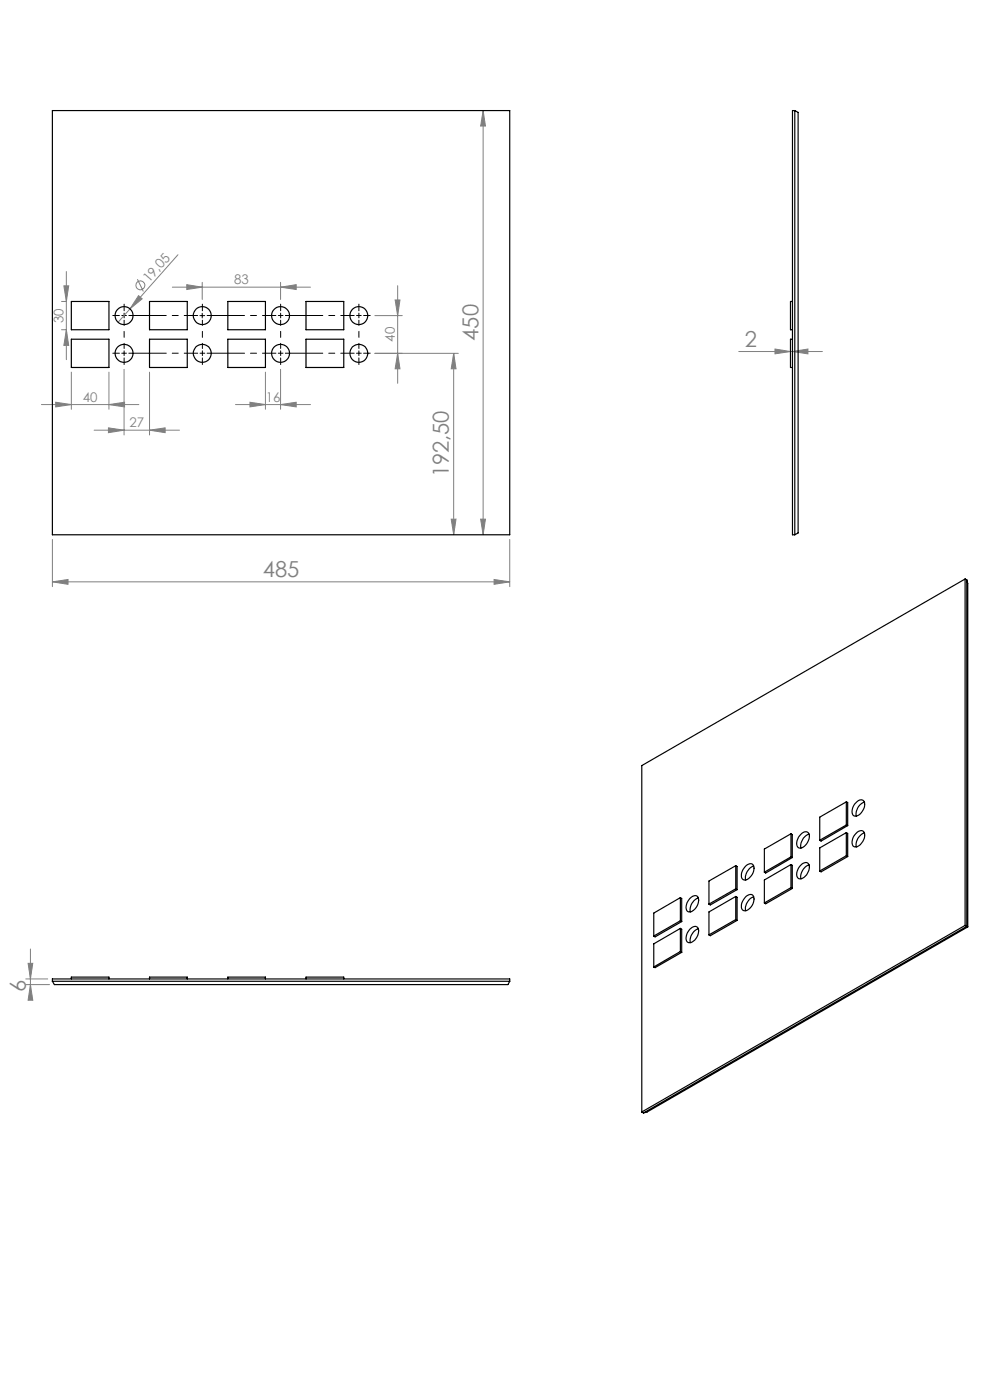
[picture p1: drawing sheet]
<svg xmlns="http://www.w3.org/2000/svg" width="210mm" height="297mm" viewBox="0 0 210 297" stroke-linecap="round" stroke-linejoin="round" font-family="sans-serif">
<defs><g id="words">
<g font-size="4.7" fill="#808080">
<text x="101.5" y="72.3" transform="rotate(-90 101.5 72.3)">450</text>
<text x="158" y="73.5">2</text>
<text x="95.2" y="101.3" transform="rotate(-90 95.2 101.3)">192,50</text>
<text x="55.8" y="122.4">485</text>
<text x="5.5" y="210.6" transform="rotate(-90 5.5 210.6)">6</text>
</g>
<g font-size="2.8" fill="#808080">
<text x="31.6" y="60.1" transform="rotate(-48 31.6 60.1)">19,05</text>
<text x="49.7" y="60.3">83</text>
<text x="13.5" y="68.5" transform="rotate(-90 13.5 68.5)">30</text>
<text x="83.7" y="72.5" transform="rotate(-90 83.7 72.5)">40</text>
<text x="17.6" y="85.2">40</text>
<text x="56.4" y="85.2">16</text>
<text x="27.5" y="90.6">27</text>
</g>
</g></defs>
<g fill="none" stroke="#808080" stroke-width=".21">
<path d="M102.5 23.5l.5 3.2h-1zM102.5 23.5v89.9M14.1 57.6v18.7M29.1 59.2l1.3 2.6M37.7 54l-12.7 14.4M42.9 59.9v3.6M59.5 59.9v3.6M13.1 64h1M13.1 70h1M13.5 60.6h1.1l-.5 3.4zM14.1 70l.5 3.3h-1.1zM15.1 78.9v7.9"/>
<path d="M23.1 78.9v7.9M26.3 78.3v14M29.4 62.7l.8 .7-2.6 2.1zM31.7 78.9v13.4M36.5 60.9h29.4M39.6 60.4l3.3 .5-3.3 .5zM56.3 78.9v7.9M59.5 78.3v8.5M59.5 60.9l3.3-.5v1zM79.5 75h17.7M79.5 67h5.8M83.8 63.6h1l-.5 3.4z"/>
<path d="M84.3 75l.5 3.2h-1zM84.3 60.6v20.7M96.2 75l.5 3.2h-1zM96.2 75v38.4M156.7 74.6h17.7M164.4 74l3.3 .6-3.3 .5zM168.1 74.6l3.3-.6v1.1zM8.8 85.8h20.7M11.8 85.3l3.3 .5-3.3 .5zM20 91.3h18.1M23 90.8l3.3 .5-3.3 .5zM23.1 85.8l3.3-.5v1z"/>
<path d="M31.7 91.3l3.3-.5v1zM50 85.8h15.9M53 85.3l3.3 .5-3.3 .5zM59.5 85.8l3.3-.5v1zM11.1 114.4v10.1M95.7 110.1h1l-.5 3.3zM102 110.1h1l-.5 3.3zM108.1 114.4v10.1M11.1 123.4l3.3-.5v1.1zM11.1 123.4h97M104.8 122.9l3.3 .5-3.3 .6zM5.5 207.7h4.6"/>
<path d="M5.5 208.9h5M6 204.4h.9l-.4 3.3zM6.5 201.3v10.6M6.5 208.9l.4 3.3h-.9z"/>
<circle cx="29.8" cy="60.5" r=".95"/>
</g>
<g fill="none" stroke="#000" stroke-width=".21" stroke-dasharray="15.2 1.3 1.3 1.3">
<path d="M25.3 66.9h-1.4M25.3 74.9h-1.4M26.3 66.9v-.5M26.3 66.9h-.5M26.3 66.9v.5M26.3 66.9h.5M26.3 65.9v-1.4M26.3 74.9v-.5M26.3 74.9h-.5M26.3 74.9v.5M26.3 74.9h.5M26.3 75.9v1.4"/>
<path d="M42.9 65.9v-1.4M42.9 74.9v-.5M42.9 74.9h-.5M42.9 74.9v.5M42.9 74.9h.5M42.9 75.9v1.4M59.5 66.9v-.5M59.5 66.9h-.5M59.5 66.9v.5M59.5 66.9h.5M59.5 65.9v-1.4M59.5 74.9v-.5"/>
<path d="M59.5 74.9h-.5M59.5 74.9v.5M59.5 74.9h.5M59.5 75.9v1.4M76.1 66.9v-.5M76.1 66.9h-.5M76.1 66.9v.5M76.1 66.9h.5M76.1 65.9v-1.4M76.1 74.9v-.5M76.1 74.9h-.5M76.1 74.9v.5"/>
<path d="M76.1 74.9h.5M76.1 75.9v1.4M77.1 66.9h1.4M77.1 74.9h1.4"/>
</g>
<path d="M27.3 74.9h14.6M27.3 66.9h14.6M43.9 74.9h14.6M43.9 66.9h14.6M60.5 74.9h14.6M60.5 66.9h14.6" fill="none" stroke="#000" stroke-width=".21" stroke-dasharray="15.2 1.3 1.3 1.3" stroke-dashoffset="7.3"/>
<path d="M26.3 73.9v-6M42.9 73.9v-6M59.5 73.9v-6M76.1 73.9v-6" fill="none" stroke="#000" stroke-width=".21" stroke-dasharray="15.2 1.3 1.3 1.3" stroke-dashoffset="14.1"/>
<path d="M42.4 67h1M42.9 66.5v.9" fill="none" stroke="#000" stroke-width=".21"/>
<g fill="#808080">
<path d="M29.4 62.7l.8 .7-2.6 2.1z"/>
<path d="M59.5 85.8l3.3-.5v1zM53 85.3l3.3 .5-3.3 .5z"/>
<path d="M11.8 85.3l3.3 .5-3.3 .5zM23.1 85.8l3.3-.5v1zM39.6 60.4l3.3 .5-3.3 .5zM59.5 60.9l3.3-.5v1zM23 90.8l3.3 .5-3.3 .5zM31.7 91.3l3.3-.5v1z"/>
<path d="M13.5 60.6h1.1l-.5 3.4zM14.1 70l.5 3.3h-1.1zM83.8 63.6h1l-.5 3.4zM84.3 75l.5 3.2h-1z"/>
<path d="M11.1 123.4l3.3-.5v1.1zM104.8 122.9l3.3 .5-3.3 .6zM164.4 74l3.3 .6-3.3 .5zM168.1 74.6l3.3-.6v1.1z"/>
<path d="M102 110.1h1l-.5 3.3zM102.5 23.5l.5 3.2h-1z"/>
<path d="M96.2 75l.5 3.2h-1zM95.7 110.1h1l-.5 3.3zM6 204.4h.9l-.4 3.3zM6.5 208.9l.4 3.3h-.9z"/>
</g>
<g fill="none" stroke="#000" stroke-width=".25">
<path d="M11.1 23.5h97v89.9h-97zM168.6 23.5h-.5v89.9h.5M168.6 23.5v89.9M168.6 23.5l.7 .3v89.3l-.7 .3M15.1 72h8v6h-8zM15.1 64h8v6h-8zM31.7 72h8v6h-8zM31.7 64h8v6h-8zM48.3 72h8v6h-8zM48.3 64h8v6h-8zM64.9 72h8v6h-8zM64.9 64h8v6h-8z"/>
<path d="M168.1 72h-.4v6h.4M168.1 64h-.4v6h.4M204.7 122.8l-68.6 39.6v73.5M204.7 122.8v73.5M204.7 122.8l.4 .2M205.1 123v73.5M205.1 123l.2 .8v72.8M167.8 176.9l.3 .2v4.8M167.8 176.9l-5.7 3.2v4.9M167.8 176.9v4.9M169.8 177.1a.98 .98 0 0 1 1-.7 .98 .98 0 0 1 .9 .7 2.53 2.53 0 0 1-2.1 2.8 1.3 1.3 0 0 1-.4-1.9zM171.6 176.9a2.75 2.75 0 0 0-1.7 3"/>
<path d="M179.5 170.1l.3 .1v5M179.5 176.6l.3 .2v4.9M179.5 170.1v4.9M179.5 176.6v4.9M179.5 176.6l-5.6 3.3v4.9M179.5 170.1l-5.6 3.3v4.9M179.5 175l.3 .2M179.5 175l-5.6 3.3M179.8 175.2l-5.6 3.2-.3-.1M181.6 176.8a.98 .98 0 0 1 .9-.6 .98 .98 0 0 1 .9 .7 2.73 2.73 0 0 1-1.8 2.8 1.01 1.01 0 0 1-.8-1.6l.3-.7zM181.8 170a.92 .92 0 0 1 1.2-.2 .92 .92 0 0 1 .4 1.2 2.47 2.47 0 0 1-2.1 2.1 1.33 1.33 0 0 1-.4-1.9zM183.3 176.7a2.67 2.67 0 0 0-1.7 3"/>
<path d="M183.3 170.2a2.67 2.67 0 0 0-1.7 2.9M144.3 190.4l.3 .2v4.9M144.3 197l.3 .1v4.9M144.3 190.4v4.9M144.3 197v4.9M144.3 197l-5.6 3.2v4.9M144.3 190.4l-5.6 3.3v4.9M144.3 195.3l-5.6 3.3M144.3 195.3l.3 .2M144.6 195.5l-5.6 3.3-.3-.2M146.3 190.6a.97 .97 0 0 1 1-.6 .97 .97 0 0 1 .9 .7 2.49 2.49 0 0 1-2.1 2.8 1.33 1.33 0 0 1-.4-2zM146.3 197.1a.97 .97 0 0 1 1-.6 .97 .97 0 0 1 .9 .7 2.49 2.49 0 0 1-2.1 2.8 1.3 1.3 0 0 1-.4-2z"/>
<path d="M148.1 197a2.73 2.73 0 0 0-1.7 3M148.1 190.5a2.67 2.67 0 0 0-1.7 3M156.1 183.7l.3 .1v4.9M156.1 190.2l.3 .2v4.9M156.1 190.2l-5.7 3.3v4.8M156.1 183.7v4.9M156.1 190.2v4.9M156.1 195.1l-5.7 3.2M156.1 183.7l-5.7 3.2v4.9M156.1 195.1l.3 .2M156.1 188.6l-5.7 3.2M156.1 188.6l.3 .1"/>
<path d="M156.4 195.3l-5.7 3.2-.3-.2M156.4 188.7l-5.7 3.3-.3-.2M158.1 190.4a.98 .98 0 0 1 .9-.7 .98 .98 0 0 1 .9 .7 2.49 2.49 0 0 1-2 2.8 1.27 1.27 0 0 1-.4-1.9zM158.1 183.8a.98 .98 0 0 1 .9-.6 .98 .98 0 0 1 .9 .7 2.55 2.55 0 0 1-2 2.8 1.27 1.27 0 0 1-.4-2zM159.9 190.2a2.73 2.73 0 0 0-1.7 3M159.9 183.7a2.67 2.67 0 0 0-1.7 3M167.8 183.4l.3 .2v4.9M167.8 188.3l-5.7 3.3M167.8 183.4l-5.7 3.3v4.9M167.8 183.4v4.9M167.8 188.3l.3 .2M167.8 181.8l-5.7 3.2"/>
<path d="M167.8 181.8l.3 .1M168.1 188.5l-5.7 3.2-.3-.1M168.1 181.9l-5.7 3.3-.3-.2M169.8 183.6a.98 .98 0 0 1 1-.6 .98 .98 0 0 1 .9 .7 2.48 2.48 0 0 1-2.1 2.7 1.3 1.3 0 0 1-.4-1.9zM171.6 183.5a2.75 2.75 0 0 0-1.7 2.9M179.5 181.5l.3 .2M179.5 181.5l-5.6 3.3M179.8 181.7l-5.6 3.3-.3-.2M204.7 196.3l-68.6 39.6M204.7 196.3l.4 .2M205.1 196.5l-68.6 39.6M205.1 196.5l.2 .1"/>
<path d="M205.3 196.6l-68 39.3-.8 .2M11.1 208.2v-.5h97v.5M11.1 208.2h97M11.1 208.2l.4 .7h96.2l.4-.7M15.1 207.7v-.4h8v.4M31.7 207.7v-.4h8v.4M48.3 207.7v-.4h8v.4M64.9 207.7v-.4h8v.4M144.3 201.9l.3 .1M144.3 201.9l-5.6 3.2M144.6 202l-5.6 3.3-.3-.2M136.1 235.9l.4 .2"/>
<circle cx="26.3" cy="67" r="1.91"/>
<circle cx="26.3" cy="75" r="1.91"/>
<circle cx="42.9" cy="67" r="1.9"/>
<circle cx="42.9" cy="75" r="1.9"/>
<circle cx="59.5" cy="67" r="1.91"/>
<circle cx="59.5" cy="75" r="1.91"/>
<circle cx="76.1" cy="67" r="1.91"/>
<circle cx="76.1" cy="75" r="1.91"/>
</g>
<use href="#words"/>
</svg>
